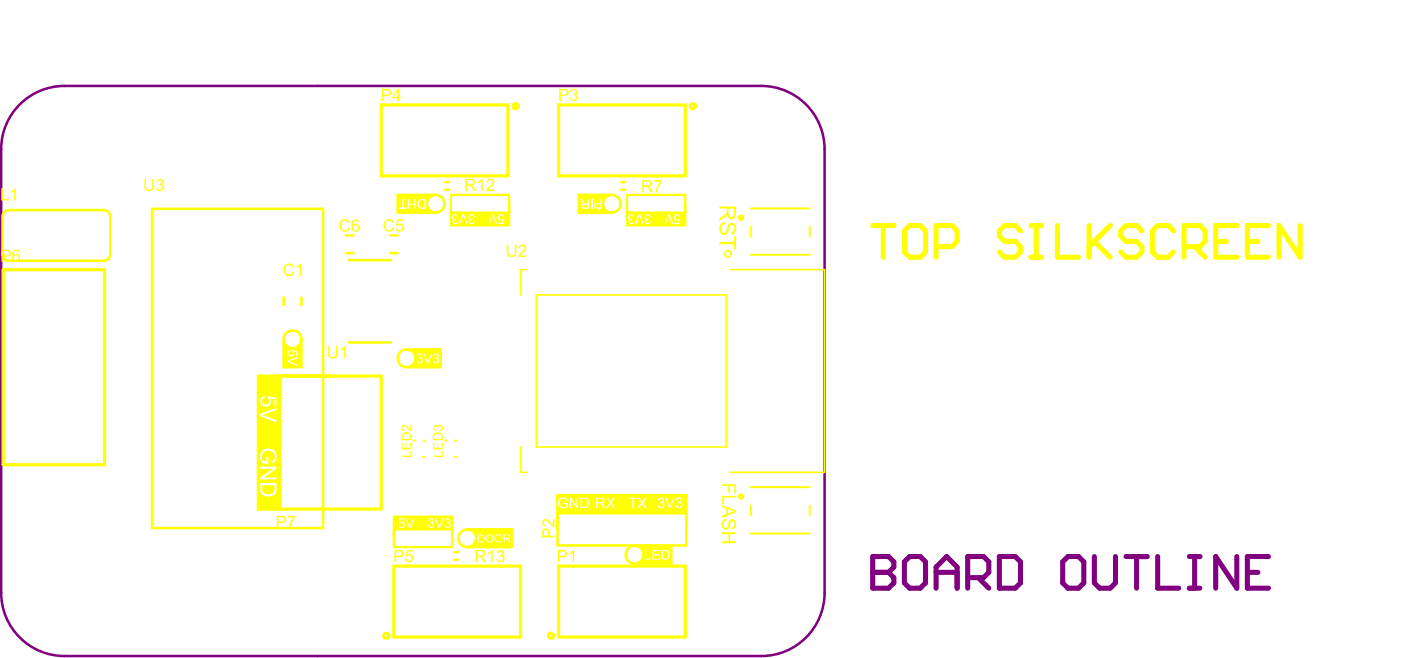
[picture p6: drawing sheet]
<svg xmlns="http://www.w3.org/2000/svg" width="368mm" height="173mm" viewBox="0 0 368 173" stroke-linecap="round" stroke-linejoin="round" font-family="sans-serif">
<path d="M.3 39.2v116.5M17 22.6h183.1M216.8 39.2v116.5M17 172.3h183.1" fill="none" stroke="#800080" stroke-width=".67"/>
<path d="M229.4 146.2v8.3h4.2l1.4-1.4v-1.3l-1.4-1.4h-4.2" fill="none" stroke="#800080" stroke-width="1.3"/>
<circle cx="229.4" cy="150.4" r=".67" fill="#800080"/>
<g fill="none" stroke="#800080" stroke-width="1.3">
<path d="M229.4 146.2h4.2l1.4 1.4v1.4l-1.4 1.4h-4.2M237.8 147.6l1.3-1.4h2.8l1.4 1.4v5.5l-1.4 1.4h-2.8l-1.3-1.4zM246.1 150.4h5.5M246.1 154.5v-5.5l2.7-2.8 2.8 2.8v5.5M254.4 151.8h4.2l1.3-1.4v-2.8l-1.3-1.4h-4.2v8.3M257.2 151.8l2.7 2.7M262.7 146.2h4.2l1.4 1.4v5.5l-1.4 1.4h-4.2zM279.4 147.6l1.4-1.4h2.7l1.4 1.4v5.5l-1.4 1.4h-2.7l-1.4-1.4zM287.7 146.2v6.9l1.4 1.4h2.7l1.4-1.4v-6.9M296 146.2h5.6M298.8 146.2v8.3M304.3 146.2v8.3h5.6"/>
<path d="M312.7 146.2h2.7M312.7 154.5h2.7M314 146.2v8.3M325.1 146.2v8.3l-5.5-8.3v8.3M327.9 150.4h2.8M333.5 146.2h-5.6v8.3h5.6"/>
</g>
<path d="M17 22.6a16.6 16.6 0 0 0-16.7 16.6M200.1 22.6a16.6 16.6 0 0 1 16.7 16.6M.3 155.7a16.6 16.6 0 0 0 16.7 16.6M216.8 155.7a16.6 16.6 0 0 1-16.7 16.6" fill="none" stroke="#800080" stroke-width=".67"/>
<path d="M100.2 27.6h33.3v18.6h-33.3zM146.8 27.6h33.3v18.6h-33.3zM67.9 98.8h32.3v34.9h-32.3zM73.6 98.8v34.9M103.5 148.7h33.3v18.7h-33.3zM146.8 148.7h33.3v18.7h-33.3z" fill="none" stroke="#ff0" stroke-width=".85"/>
<path d="M104.9 55.5h7.6M104.9 51.5h8M152.5 55.5h6.3M152.5 51.5h6.7M74.9 90.8v5.3M78.9 91.1v5M108.5 96.1h7M108.9 92.1h6.6M168.5 147.7h7.6M168.8 143.7h7.3" fill="none" stroke="#ff0" stroke-width=".73"/>
<g fill="none" stroke="#ff0" stroke-width=".67">
<path d="M40 54.9h44.9v83.8h-44.9zM112.2 51.5v.7M112.2 54.9v.6M114.2 51.2h-9.7v4.7h10M117 49.9h1M117 47.9h1M158.5 51.5v.7M158.5 54.9v.6M160.5 51.2h-8.3v4.7h8.6M163.3 49.9h1M163.3 47.9h1M74.6 78.2v2"/>
<path d="M79.2 78.2v2M90.9 61.8h2M90.9 66.5h2M91.6 68.3h11.2M102.5 61.8h2M102.5 66.5h2M74.9 91.5h.7M78.2 91.5h.7M79.2 89.1v7.4h-4.6v-7M91.6 90h11.2M106.9 91.8h9v4.7h-8.7M109.2 92.1v.7"/>
<path d="M109.2 95.5v.6M108.8 115.8h.2M111.5 115.8h.1M117.2 115.8h.1M119.8 115.8h.1M111.3 120h.1M119.6 120h.2M122.9 139.1h11.6v4.6h-11.3M125.2 139.4v.7M146.6 139.1l-.1-9h34l-.1 9M146.6 134.8h33.8v8.5h-33.8zM119.4 145.1h1"/>
<path d="M119.4 147.1h1M125.2 142.7v.7M166.8 143.4h9.7v4.7h-9.3M169.1 143.7v.7M169.1 147.1v.6"/>
</g>
<path d="M124.9 139.4h9.3M124.5 143.4h9.7" fill="none" stroke="#ff0" stroke-width=".83"/>
<path d="M118.5 52.9v6.3h15.3v-5.7M164.8 52.9v6.3h15.3v-5.7M103.5 141.4v-5.7h15.4v6.4" fill="none" stroke="#ff0" stroke-width=".6"/>
<path d="M197.4 54.8h15.5M197.4 59.6v2.5M212.9 59.6v2.5M197.4 66.9h15.5" fill="none" stroke="#ff0" stroke-width=".51"/>
<path d="M138.5 70.8h-1.7v6.7M141 77.5h49.9v39.9h-49.9zM191.8 70.8h25v53.3h-25M136.8 117.4v6.7h1.7" fill="none" stroke="#ff0" stroke-width=".42"/>
<circle cx=".7" cy="66.8" r=".33" fill="#ff0"/>
<path d="M.7 56.9v9.9M2.3 55.2h25M29 56.9v9.9M2.3 68.5h25" fill="none" stroke="#ff0" stroke-width=".67"/>
<path d="M118.5 51.2h15.3v4.7h-15.3zM164.8 51.2h15.3v4.7h-15.3zM103.5 139.1h15.4v4.6h-15.4z" fill="none" stroke="#ff0" stroke-width=".6"/>
<path d="M197.4 128h15.5M197.4 132.8v2.6M212.9 132.8v2.6M197.4 140.2h15.5" fill="none" stroke="#ff0" stroke-width=".51"/>
<path d="M.8 70.9h26.7v51.2h-26.7z" fill="none" stroke="#ff0" stroke-width=".85"/>
<g fill="#ff0">
<path d="M179.5 130.1h1v4.3h-1z" fill-rule="evenodd"/>
<path d="M68.2 130.7h5v2.7h-5z" fill-rule="evenodd"/>
<path d="M68.2 111.1h5v6.3h-5z" fill-rule="evenodd"/>
<path d="M68.2 99.1h5v4.7h-5z" fill-rule="evenodd"/>
<path d="M146.6 133.6h33.8v1h-33.8z" fill-rule="evenodd"/>
<path d="M170.1 130.2h2.7v4.5h-2.7z" fill-rule="evenodd"/>
<path d="M161.8 130.2h3.4v4.5h-3.4z" fill-rule="evenodd"/>
<path d="M155.2 130.3h1.3v4.4h-1.3z" fill-rule="evenodd"/>
<path d="M171.5 55.9h3v3.3h-3z" fill-rule="evenodd"/>
<path d="M179.1 55.9h1v3.3h-1z" fill-rule="evenodd"/>
<path d="M125.2 55.9h3v3.3h-3z" fill-rule="evenodd"/>
<path d="M132.8 55.9h1v3.3h-1z" fill-rule="evenodd"/>
<path d="M103.5 135.7h1v3.4h-1z" fill-rule="evenodd"/>
<path d="M109.2 135.7h3v3.4h-3z" fill-rule="evenodd"/>
</g>
<g fill="none" stroke="#ff0" stroke-width="1.3">
<path d="M229.4 59.2h5.6M232.2 59.2v8.4M271 59.2h2.8M272.4 59.2v8.4M278 59.2v8.4h5.5M286.3 59.2v8.4M291.8 59.2l-5.5 5.6M325.1 59.2h-5.5v8.4h5.5M333.5 59.2h-5.6v8.4h5.6M341.8 59.2v8.4l-5.6-8.4v8.4M237.8 60.6l1.3-1.4h2.8l1.4 1.4v5.6l-1.4 1.4h-2.8l-1.3-1.4zM246.1 64.8h4.1l1.4-1.4v-2.8l-1.4-1.4h-4.1v8.4"/>
<path d="M268.3 60.6l-1.4-1.4h-2.8l-1.4 1.4v1.4l1.4 1.4h2.8l1.4 1.4v1.4l-1.4 1.4h-2.8l-1.4-1.4M271 67.6h2.8M287.7 63.4l4.1 4.2M300.2 60.6l-1.4-1.4h-2.8l-1.4 1.4v1.4l1.4 1.4h2.8l1.4 1.4v1.4l-1.4 1.4h-2.8l-1.4-1.4M308.5 60.6l-1.4-1.4h-2.8l-1.4 1.4v5.6l1.4 1.4h2.8l1.4-1.4M311.3 64.8h4.1l1.4-1.4v-2.8l-1.4-1.4h-4.1v8.4M314 64.8l2.8 2.8M319.6 63.4h2.8M327.9 63.4h2.8"/>
</g>
<path d="M152.2 51.9h6.4v3.3h-6.4z" fill-rule="evenodd" fill="#ff0"/>
<g fill="#fff">
<path d="M155.4 52.3h.3v2.6h-.3z"/>
<path d="M156.6 53.8l.1 .7h1.1v-.9h-.7zM156.4 53.5l1.4-.2v-1h.4v2.6h-1.1a.79 .79 0 0 1-.9-.5 .79 .79 0 0 1 .2-.9z"/>
<path d="M153.1 53.9l.2 .6h1.2v-.7h-1.2zM152.5 52.3h.4l.9 1.1h.7v-1.1h.3v2.6h-1.2a.73 .73 0 0 1-.9-.7 .73 .73 0 0 1 .7-.8l-.2-.1z"/>
</g>
<path d="M104.5 51.9h7.8v3.3h-7.8z" fill-rule="evenodd" fill="#ff0"/>
<g fill="#fff">
<path d="M107.3 52.3h.3v1.2h1.3v-1.2h.4v2.6h-.4v-1.1h-1.3v1.1h-.3z"/>
<path d="M105.7 52.3h.4v2.2h.8v.4h-2v-.4h.8z"/>
<path d="M110.2 52.9l-.1 .4a.92 .92 0 0 0 .9 1.2h.6v-1.9h-.9zM110 52.6l.5-.3h1.4v2.6h-1a1.41 1.41 0 0 1-.9-2.3z"/>
</g>
<path d="M169.2 144h7.3v3.4h-7.3z" fill-rule="evenodd" fill="#ff0"/>
<g fill="#fff">
<path d="M169.5 144.5h.4v2.3h1.2v.2h-1.6z"/>
<path d="M171.5 144.5h1.9v.3h-1.5v.8h1.4v.3h-1.4v.9h1.6v.2h-2z"/>
<path d="M174.3 144.8v2h.5a.99 .99 0 0 0 .9-1 .99 .99 0 0 0-.8-1zM173.9 144.5h1a1.32 1.32 0 0 1 1.1 1.1 1.32 1.32 0 0 1-.8 1.4h-1.3z"/>
</g>
<path d="M125.1 139.8h9.7v3.2h-9.7z" fill-rule="evenodd" fill="#ff0"/>
<g fill="#fff">
<path d="M125.9 140.6v1.7h.5a.87 .87 0 0 0 .7-.9 .87 .87 0 0 0-.7-.8zM125.6 140.4h.8a1.03 1.03 0 0 1 1 .6 1.03 1.03 0 0 1-.3 1.2l-.5 .3h-1z"/>
<path d="M128.2 140.8l-.1 .2a.81 .81 0 0 0 .2 1.1 .81 .81 0 0 0 1.1-.1 .81 .81 0 0 0-.1-1.2l-.4-.2zM127.9 140.7l.3-.2a1.05 1.05 0 0 1 1.5 .9 1.05 1.05 0 0 1-1.4 1 1.05 1.05 0 0 1-.4-1.6z"/>
<path d="M130.4 140.9a.81 .81 0 0 0 .1 1.1 .81 .81 0 0 0 1.1-.1l.1-.2a.78 .78 0 0 0-.3-1 .78 .78 0 0 0-1 .2zM129.9 141.4a1.1 1.1 0 0 1 2.2 0 1.1 1.1 0 0 1-2.2 0z"/>
<path d="M132.7 140.6v.7h.6a.39 .39 0 0 0 .5-.3 .39 .39 0 0 0-.4-.4zM132.4 140.4h1a.56 .56 0 0 1 .7 .5 .56 .56 0 0 1-.6 .6l.4 .3 .3 .7h-.3l-.6-.9h-.6v.9h-.3z"/>
</g>
<path d="M75.2 91.5h3.4v5h-3.4z" fill-rule="evenodd" fill="#ff0"/>
<g fill="#fff">
<path d="M75.7 92.2l.6-.3v.3a.55 .55 0 0 0-.4 .8 .55 .55 0 0 0 .9 .2l.3-.4-.3-.8 1.4 .2v1.3h-.4v-1l-.7-.2a.85 .85 0 0 1-.8 1.3 .85 .85 0 0 1-.6-1.4z"/>
<path d="M75.6 94.8l2.6-1.1v.5l-2.3 .7 2.3 .9v.3l-2.6-1z"/>
</g>
<path d="M109.1 92.4h6.8v3.4h-6.8z" fill-rule="evenodd" fill="#ff0"/>
<g fill="#fff">
<path d="M109.6 93.2a.73 .73 0 0 1 1.1-.3 .73 .73 0 0 1 .1 1.1l-.2 .1a.71 .71 0 0 1 .5 .9 .71 .71 0 0 1-.9 .4l-.7-.3v-.3l.3-.1a.51 .51 0 0 0 .5 .5 .51 .51 0 0 0 .5-.6 .51 .51 0 0 0-.7-.3v-.4a.41 .41 0 0 0 .6-.2 .41 .41 0 0 0-.3-.6 .41 .41 0 0 0-.5 .4h-.4z"/>
<path d="M111.3 92.9h.4l.8 2.3 .8-2.3h.4l-1 2.5h-.4z"/>
<path d="M114.1 93l.2-.1a.7 .7 0 0 1 .9 .2 .7 .7 0 0 1-.1 .9h-.1a.82 .82 0 0 1 .1 1.4 .82 .82 0 0 1-1.2-.6l.2-.1a.53 .53 0 0 0 .5 .6 .53 .53 0 0 0 .5-.7 .53 .53 0 0 0-.7-.3l.1-.4a.41 .41 0 0 0 .5-.4 .41 .41 0 0 0-.4-.4 .41 .41 0 0 0-.4 .5l-.3-.1z"/>
</g>
<path d="M172.6 130.3h7.2v3.5h-7.2z" fill-rule="evenodd" fill="#ff0"/>
<g fill="#fff">
<path d="M173.2 130.9a.75 .75 0 0 1 1.1 0 .75 .75 0 0 1-.1 1.1 .85 .85 0 0 1 0 1.4 .85 .85 0 0 1-1.3-.7h.3a.53 .53 0 0 0 .6 .5 .53 .53 0 0 0 .5-.6 .53 .53 0 0 0-.7-.4v-.3a.47 .47 0 0 0 .6-.4 .47 .47 0 0 0-.5-.6l-.5 .6h-.3z"/>
<path d="M174.8 130.7h.5l.8 2.4 .9-2.4h.4l-1.1 2.8h-.4z"/>
<path d="M177.8 130.9a.8 .8 0 0 1 1.1-.1 .8 .8 0 0 1 .3 1l-.3 .2a.86 .86 0 0 1 .1 1.4 .86 .86 0 0 1-1.4-.6l.3-.1a.58 .58 0 0 0 .8 .5 .58 .58 0 0 0 .2-.9l-.2-.2-.5 .1 .1-.3a.48 .48 0 0 0 .6-.4 .48 .48 0 0 0-.4-.6 .48 .48 0 0 0-.5 .6h-.4z"/>
</g>
<path d="M146.4 130.3h8.8v3.5h-8.8z" fill-rule="evenodd" fill="#ff0"/>
<g fill="#fff">
<path d="M146.8 131.3h.1a1.27 1.27 0 0 1 1.3-.6 1.27 1.27 0 0 1 1 .8l-.3 .1a.98 .98 0 0 0-1.3-.5 .98 .98 0 0 0-.5 1.4 1.08 1.08 0 0 0 1.8 .4v-.5h-.9v-.3h1.2v1l-.9 .5-.9-.3a1.57 1.57 0 0 1-.6-2z"/>
<path d="M149.8 130.8h.3l1.5 2.1v-2.1h.3v2.7h-.3l-1.5-2.1v2.1h-.3z"/>
<path d="M152.9 131v2.1h.7a1.08 1.08 0 0 0 .9-.9 1.08 1.08 0 0 0-.6-1.1zM152.6 130.8h1a1.42 1.42 0 0 1 1.2 .9 1.42 1.42 0 0 1-.3 1.5l-.5 .3h-1.4z"/>
</g>
<path d="M156.4 130.4h5.7v3.4h-5.7z" fill-rule="evenodd" fill="#ff0"/>
<g fill="#fff">
<path d="M159.4 130.8h.4l.7 1 .7-1h.4l-.9 1.2 1 1.5h-.4l-.8-1.1-.9 1.1h-.4l1.1-1.5z"/>
<path d="M157.1 131v1h.8a.48 .48 0 0 0 .6-.5 .48 .48 0 0 0-.6-.5zM156.7 130.8h1.2a.75 .75 0 0 1 1 .6 .75 .75 0 0 1-.8 .8l.3 .2 .7 1.1h-.4l-.9-1.2h-.7v1.2h-.4z"/>
</g>
<path d="M164.8 55.9h6.7v3.3h-6.7z" fill-rule="evenodd" fill="#ff0"/>
<g fill="#fff">
<path d="M169.6 56.6l.2-.1a.82 .82 0 0 1 1.3 .5l-.3 .1a.5 .5 0 0 0-.6-.5 .5 .5 0 0 0-.4 .6 .5 .5 0 0 0 .7 .3l-.1 .3a.44 .44 0 0 0-.5 .4 .44 .44 0 0 0 .5 .5 .44 .44 0 0 0 .4-.5h.2a.71 .71 0 0 1-1 .7 .71 .71 0 0 1-.1-1.2 .73 .73 0 0 1-.3-1.1z"/>
<path d="M167.9 56.3h.4l1 2.5h-.4l-.8-2.2-.8 2.2h-.3z"/>
<path d="M165.2 56.6a.82 .82 0 0 1 .9-.3 .82 .82 0 0 1 .6 .7l-.2 .1a.51 .51 0 0 0-.6-.6 .51 .51 0 0 0-.4 .6 .51 .51 0 0 0 .6 .4v.3a.43 .43 0 0 0-.6 .3 .43 .43 0 0 0 .4 .5 .43 .43 0 0 0 .5-.4h.3a.72 .72 0 0 1-.9 .6 .72 .72 0 0 1-.4-1l.1-.1a.59 .59 0 0 1-.5-.4 .59 .59 0 0 1 .2-.7z"/>
</g>
<path d="M174.4 55.9h4.8v3.3h-4.8z" fill-rule="evenodd" fill="#ff0"/>
<g fill="#fff">
<path d="M177.3 56.6a.82 .82 0 0 1 .9-.3 .82 .82 0 0 1 .6 .7h-.2a.55 .55 0 0 0-.8-.4 .55 .55 0 0 0-.2 .8 .55 .55 0 0 0 .8 .2l.4-.1-.2 1.3h-1.3v-.3h1l.2-.7a.82 .82 0 0 1-1.1 0 .82 .82 0 0 1-.1-1.1z"/>
<path d="M175.7 56.3h.3l1 2.5h-.4l-.7-2.2-.9 2.2h-.3z"/>
</g>
<path d="M118.5 55.9h6.7v3.3h-6.7z" fill-rule="evenodd" fill="#ff0"/>
<g fill="#fff">
<path d="M123.3 56.6a.88 .88 0 0 1 .9-.3 .88 .88 0 0 1 .7 .7l-.4 .1a.51 .51 0 0 0-.5-.6 .51 .51 0 0 0-.5 .6 .51 .51 0 0 0 .7 .4v.3a.41 .41 0 0 0-.6 .3 .41 .41 0 0 0 .3 .5 .41 .41 0 0 0 .5-.4h.4a.69 .69 0 0 1-1 .6 .69 .69 0 0 1-.1-1.1 .68 .68 0 0 1-.4-1.1z"/>
<path d="M121.6 56.3h.4l1 2.5h-.3l-.9-2.2-.8 2.2h-.4z"/>
<path d="M118.9 56.6l.4-.2a.73 .73 0 0 1 .7-.1 .73 .73 0 0 1 .5 .7l-.3 .1a.54 .54 0 0 0-.5-.7 .54 .54 0 0 0-.6 .7 .54 .54 0 0 0 .8 .4v.3a.41 .41 0 0 0-.6 .3 .41 .41 0 0 0 .4 .5 .41 .41 0 0 0 .4-.4h.4a.72 .72 0 0 1-1 .7 .72 .72 0 0 1-.3-1.2h.1a.67 .67 0 0 1-.4-1z"/>
</g>
<path d="M128.1 55.9h4.8v3.3h-4.8z" fill-rule="evenodd" fill="#ff0"/>
<g fill="#fff">
<path d="M131.1 56.5l.3-.1a.73 .73 0 0 1 .7-.1 .73 .73 0 0 1 .4 .7h-.3a.56 .56 0 0 0-.9-.3 .56 .56 0 0 0 .2 1h.5l.2-.2h.3l-.2 1.3h-1.3v-.3h1l.1-.7a.85 .85 0 0 1-1.1-.2 .85 .85 0 0 1 .1-1.1z"/>
<path d="M129.4 56.3h.4l.9 2.5h-.3l-.8-2.2-.9 2.2h-.3z"/>
</g>
<path d="M104.4 135.8h4.9v3.2h-4.9z" fill-rule="evenodd" fill="#ff0"/>
<g fill="#fff">
<path d="M105.1 136.2h1.2v.2h-1l-.1 .7a.85 .85 0 0 1 1.2 .8 .85 .85 0 0 1-1.3 .7l-.4-.5 .4-.1a.56 .56 0 0 0 .9 .3 .56 .56 0 0 0-.2-.9l-1 .1z"/>
<path d="M106.6 136.2h.3l.9 2.2 .8-2.2h.3l-1 2.5h-.3z"/>
</g>
<path d="M112.2 135.8h6.7v3.2h-6.7z" fill-rule="evenodd" fill="#ff0"/>
<g fill="#fff">
<path d="M112.7 136.4a.73 .73 0 0 1 .9-.2 .73 .73 0 0 1 .3 1l-.2 .1a.8 .8 0 0 1 0 1.4 .8 .8 0 0 1-1.2-.7h.3a.55 .55 0 0 0 .5 .5 .55 .55 0 0 0 .6-.5l-.2-.5h-.6v-.3a.42 .42 0 0 0 .6-.4 .42 .42 0 0 0-.6-.4l-.3 .5-.3-.1z"/>
<path d="M114.4 136.2h.3l.8 2.2 .8-2.2h.3l-1 2.5h-.3z"/>
<path d="M117 136.4a.7 .7 0 0 1 1-.2 .7 .7 0 0 1 .1 1.1h-.1a.82 .82 0 0 1 .1 1.4 .82 .82 0 0 1-1.3-.6l.4-.1a.53 .53 0 0 0 .6 .5 .53 .53 0 0 0 .4-.7 .53 .53 0 0 0-.7-.3v-.3a.44 .44 0 0 0 .6-.3 .44 .44 0 0 0-.4-.5l-.5 .5-.3-.1z"/>
</g>
<path d="M165 130.4h5.5v3.4h-5.5z" fill-rule="evenodd" fill="#ff0"/>
<g fill="#fff">
<path d="M165.3 130.8h2.2v.2h-.9v2.5h-.4v-2.5h-.9z"/>
<path d="M167.7 130.8h.4l.7 1 .8-1h.4l-.9 1.2 1 1.5h-.5l-.8-1.1-.8 1.1h-.4l1-1.5z"/>
</g>
<g fill="#ff0">
<path d="M189.8 127.2h3.7v2.5h-.5v-2.1h-1.2v1.8h-.4v-1.8h-1.6z"/>
<path d="M189.8 130.3h3.7v.4h-3.3v1.8h-.4z"/>
<path d="M190 136.8l.7-.5h.3v.4a1.04 1.04 0 0 0-.8 1 1.04 1.04 0 0 0 .7 1v-.1a1 1 0 0 0 .6-1.1l.2-.6a1 1 0 0 1 1.3-.3 1 1 0 0 1 .5 1.3v.1a1.01 1.01 0 0 1-1.1 1.1v-.5a.86 .86 0 0 0 .7-.9 .86 .86 0 0 0-.7-.8l-.2 .1-.4 1a1.08 1.08 0 0 1-1.1 1.1 1.08 1.08 0 0 1-1-1.3z"/>
<path d="M189.8 139.8h3.7v.5h-1.6v1.9h1.6v.5h-3.7v-.5h1.7v-1.9h-1.7z"/>
<path d="M189.6 58.7l.9-.4v.6a1.18 1.18 0 0 0-.9 1.1 1.18 1.18 0 0 0 .8 1.2l.4-.3 .5-1.6a1.1 1.1 0 0 1 1.4-.7 1.1 1.1 0 0 1 .8 1.3v.3a1.29 1.29 0 0 1-1.3 1.4v-.6a1.04 1.04 0 0 0 .8-.9 1.04 1.04 0 0 0-.7-1.1l-.5 .3-.2 1a1.28 1.28 0 0 1-1.3 1.4 1.28 1.28 0 0 1-1.2-1.4v-.9z"/>
<path d="M189.1 63.6h3.8v-1.5h.6v3.4h-.6v-1.3h-3.8z"/>
<path d="M191.3 133.7v1.2l1.7-.6zM189.8 132.7l3.7 1.4v.5l-3.7 1.5v-.6l1.1-.4v-1.5l-1.1-.4z"/>
<path d="M191.5 54.8l.1 1.4a.7 .7 0 0 0 .7 .9 .7 .7 0 0 0 .6-1v-1.3zM189.1 54.3h4.4l-.1 2.2a1.14 1.14 0 0 1-1.2 1.2 1.14 1.14 0 0 1-1.1-1.2l-.3 .4-1.7 1.1v-.7l1.4-.8 .6-.8v-.9h-2z"/>
</g>
<path d="M67.9 117.3h5.4v13.6h-5.4z" fill-rule="evenodd" fill="#ff0"/>
<g fill="#fff">
<path d="M68.9 118.3l1.1-.5h1l.7 .3 .9 .8 .1 1.4a1.64 1.64 0 0 1-1.2 1.4l-.2-.5a1.47 1.47 0 0 0 .9-1.8 1.47 1.47 0 0 0-1.8-1h-.3a1.71 1.71 0 0 0-.8 2.8h.7v-1.2h.5v1.8h-1.5l-.7-1.3v-1z"/>
<path d="M68.4 122.6h4.3v.6l-3.4 2.2h3.4v.6h-4.3v-.6l3.3-2.2h-3.3z"/>
<path d="M68.9 127.5v1a1.49 1.49 0 0 0 1.9 1.3h.3a1.06 1.06 0 0 0 1.1-1.4v-.9zM68.4 126.9h4.3v2.1l-.3 .7-1.1 .7h-1.1l-.5-.1a1.66 1.66 0 0 1-1.3-1.9z"/>
</g>
<path d="M67.9 103.5h5.3v7.9h-5.3z" fill-rule="evenodd" fill="#ff0"/>
<g fill="#fff">
<path d="M68.6 104.5l.3-.4 .6-.1 .1 .6a.9 .9 0 0 0-.7 1.2 .9 .9 0 0 0 1.4 .4 .93 .93 0 0 0 .1-1.6l.1-.5 2.2 .4v2.1h-.5v-1.7l-1.2-.2 .2 .5a1.45 1.45 0 0 1-1.8 1.5 1.45 1.45 0 0 1-.8-2.2z"/>
<path d="M68.4 108.7l4.3-1.6v.6l-3.8 1.3 3.8 1.4v.6l-4.3-1.7z"/>
</g>
<g fill="#ff0">
<path d="M75.6 135.6h2.1v.3l-1 1.4-.2 1.4h-.5v-.5l.3-.9 .8-1.4h-1.5z"/>
<path d="M133.2 64.2h.4v1.9a.84 .84 0 0 0 .6 1 .84 .84 0 0 0 1.1-.5v-2.4h.5v2a1.28 1.28 0 0 1-1.4 1.3 1.28 1.28 0 0 1-1.2-1.4z"/>
<path d="M136.4 64.7h.1a1 1 0 0 1 1.5-.2 1 1 0 0 1 0 1.5l-1.2 1.1h1.6v.4h-2.1l.2-.7 .7-.7a.81 .81 0 0 0 .7-.7 .81 .81 0 0 0-.4-.8 .72 .72 0 0 0-.8 .7l-.3-.1z"/>
<path d="M38 47h.4v1.9a.83 .83 0 0 0 .8 1 .83 .83 0 0 0 .8-1v-1.9h.4v1.9a1.25 1.25 0 0 1-1 1.3 1.25 1.25 0 0 1-1.4-.9z"/>
<path d="M41.2 47.3a1.01 1.01 0 0 1 1-.3 1.01 1.01 0 0 1 .8 .8l-.5 .6a.97 .97 0 0 1 .5 1.3 .97 .97 0 0 1-1.2 .5l-.4-.1-.4-.5v-.2l.4-.1a.63 .63 0 0 0 .7 .6 .63 .63 0 0 0 .5-.8 .63 .63 0 0 0-.8-.4v-.3h.2a.57 .57 0 0 0 .5-.5 .57 .57 0 0 0-.4-.6h-.4l-.3 .5h-.4z"/>
<path d="M86.3 90.9h.4v2a.82 .82 0 0 0 .9 .9 .82 .82 0 0 0 .7-1.1v-1.8h.4v2a1.24 1.24 0 0 1-1.3 1.3 1.24 1.24 0 0 1-1.1-1.5z"/>
<path d="M89.6 91.7l.7-.4 .2-.4h.3v3.2h-.4v-2.6l-.7 .6z"/>
<path d="M128.3 145.2l.7-.3 .3-.4h.2v3.2h-.3v-2.6l-.8 .6z"/>
<path d="M130.7 144.9h.1a.86 .86 0 0 1 1.3-.3 .86 .86 0 0 1 0 1.3l-.1 .1a.87 .87 0 0 1 .6 .9 .87 .87 0 0 1-.8 .8h-.3a.87 .87 0 0 1-1-.9h.4a.66 .66 0 0 0 .8 .6 .66 .66 0 0 0 .5-.9 .66 .66 0 0 0-.9-.3l.1-.4a.56 .56 0 0 0 .7-.3 .56 .56 0 0 0-.4-.7 .56 .56 0 0 0-.7 .4l-.1 .2-.3-.1z"/>
<path d="M125.7 47.8l.4-.2 .5-.6h.3v3.2h-.4v-2.5l-.8 .5z"/>
<path d="M128.1 47.3l.2-.1a.99 .99 0 0 1 1.5 .2 .99 .99 0 0 1-.5 1.5l-.9 .9h1.5v.4h-2.1l.3-.7 .9-.8a.69 .69 0 0 0 .5-.7 .69 .69 0 0 0-.6-.7l-.4 .1-.2 .5h-.4z"/>
<path d="M172 47.3h2v.5l-.9 1.4-.3 1.3h-.4l.1-.8 .5-1.3 .5-.6h-1.5z"/>
<path d="M106.9 144.6h1.6v.3h-1.3l-.2 .8a1.07 1.07 0 0 1 1.5 .5 1.07 1.07 0 0 1-.6 1.5 1.07 1.07 0 0 1-1.4-.9h.4a.7 .7 0 0 0 1 .5 .7 .7 0 0 0 .2-1.1 .82 .82 0 0 0-1.2 0h-.3z"/>
<path d="M150.1 23.6l.4-.2a.8 .8 0 0 1 1.1 .3 .8 .8 0 0 1-.3 1.1l.1 .1a.95 .95 0 0 1 .4 1.2 .95 .95 0 0 1-1.2 .4l-.7-.5-.1-.3 .4-.1a.65 .65 0 0 0 .8 .6 .65 .65 0 0 0 .5-.8 .65 .65 0 0 0-.9-.4l.1-.3a.53 .53 0 0 0 .6-.4 .53 .53 0 0 0-.3-.6 .53 .53 0 0 0-.7 .4l-.4 .1z"/>
<path d="M142.7 136.7a1.14 1.14 0 0 1 1.9 .3l.7 .9v-1.5h.4v2.1l-.5-.2-.9-.9a.72 .72 0 0 0-.7-.6 .72 .72 0 0 0-.7 .7l.1 .4 .5 .1v.4a1.08 1.08 0 0 1-.8-1.7z"/>
<path d="M149.7 145.3l.7-.4 .3-.4h.2v3.2h-.3v-2.5l-.7 .5h-.2z"/>
<path d="M113.9 119.7h2.2v-1.3h.3v1.6h-2.5z"/>
<path d="M113.9 116.2h.3v1.5h.8v-1.4h.2v1.4h.9v-1.5h.3v1.8h-2.5z"/>
<path d="M113.9 112a.61 .61 0 0 1 .6-.3 .61 .61 0 0 1 .5 .3 .81 .81 0 0 1 1.4 .1 .81 .81 0 0 1-.7 1.2v-.4a.5 .5 0 0 0 .5-.5 .5 .5 0 0 0-.6-.5 .5 .5 0 0 0-.4 .7h-.2a.41 .41 0 0 0-.3-.5 .41 .41 0 0 0-.5 .3 .41 .41 0 0 0 .3 .5v.3a.81 .81 0 0 1-.6-1.2z"/>
<path d="M105.6 119.7h2.2v-1.3h.3v1.6h-2.5z"/>
<path d="M105.6 116.2h.2v1.5h.9v-1.4h.2v1.4h.9v-1.5h.3v1.8h-2.5z"/>
<path d="M105.7 111.8a1.32 1.32 0 0 1 1.8 .8l.3 .3v-1.3h.3v1.7l-.5-.2-.7-.8a.54 .54 0 0 0-.8-.3 .54 .54 0 0 0 0 .9h.2v.3a.91 .91 0 0 1-.6-1.4z"/>
<path d="M.3 49.5h.5v2.8h1.5v.4h-2z"/>
<path d="M3 50.3l.6-.3 .2-.5h.3v3.2h-.4v-2.5l-.7 .5z"/>
<path d="M89.7 57.9l.6-.2a1.22 1.22 0 0 1 1.6 .8l-.4 .1v-.2a1.11 1.11 0 0 0-1.4-.2 1.11 1.11 0 0 0-.4 1.4v.2a.94 .94 0 0 0 1 .7 .94 .94 0 0 0 .9-.8l.4 .2a1.47 1.47 0 0 1-1.8 .9 1.47 1.47 0 0 1-1-1.8l.1-.6z"/>
<path d="M101.3 57.9l.6-.2a1.28 1.28 0 0 1 1.7 .8l-.4 .1a1.04 1.04 0 0 0-1.4-.5 1.04 1.04 0 0 0-.5 1.4v.1a.98 .98 0 0 0 1 .9 .98 .98 0 0 0 1-.8l.3 .1a1.45 1.45 0 0 1-1.9 .9 1.45 1.45 0 0 1-.8-1.9l.1-.5z"/>
<path d="M104.4 57.7h1.6v.4h-1.3l-.1 .8 .1-.1a1.07 1.07 0 0 1 1.5 1.2 1.07 1.07 0 0 1-1.8 .6l-.4-.6 .5-.1a.68 .68 0 0 0 1 .5 .68 .68 0 0 0 0-1.1l-.7-.2-.2 .2h-.5z"/>
<path d="M74.8 69.8l.6-.5 .6-.1a1.16 1.16 0 0 1 1.3 1h-.4a1.05 1.05 0 0 0-1.3-.5 1.05 1.05 0 0 0-.7 1.3l.1 .2a.93 .93 0 0 0 .9 1 .93 .93 0 0 0 1-.9l.4 .1-.1 .3a1.41 1.41 0 0 1-1.6 .8 1.41 1.41 0 0 1-1.1-1.5z"/>
<path d="M78 70.1l.6-.4 .3-.5h.3v3.2h-.4v-2.4l-.6 .4h-.2z"/>
<path d="M73.2 135.8v1.2h.8a.61 .61 0 0 0 .8-.6 .61 .61 0 0 0-.8-.6zM72.7 135.5h1.3a.96 .96 0 0 1 1.2 .9 .96 .96 0 0 1-1.2 1h-.8v1.3h-.5z"/>
<path d="M125.4 144.8v1.1h1a.57 .57 0 0 0 .7-.5 .57 .57 0 0 0-.6-.6zM125 144.5h1.5a.89 .89 0 0 1 1.1 .8 .89 .89 0 0 1-1 .9l.6 .5 .6 1h-.5l-1.1-1.5h-.8v1.5h-.4z"/>
<path d="M122.7 47.3v1.1h1.1a.53 .53 0 0 0 .6-.6 .53 .53 0 0 0-.6-.5zM122.3 47h1.5a.86 .86 0 0 1 1.1 .7 .86 .86 0 0 1-.9 1l.5 .4 .7 1.1h-.6l-1-1.4h-.9v1.4h-.4z"/>
<path d="M169.3 47.7v1h1a.53 .53 0 0 0 .7-.5 .53 .53 0 0 0-.7-.5zM168.8 47.3h1.6a.89 .89 0 0 1 1 .8 .89 .89 0 0 1-.9 1l.5 .4 .7 1h-.6l-.4-.8-.6-.6h-.8v1.4h-.5z"/>
<path d="M.8 65.9v1.2h.9a.6 .6 0 0 0 .7-.6 .6 .6 0 0 0-.7-.6zM.4 65.6h1.3a.94 .94 0 0 1 1.1 .9 .94 .94 0 0 1-1.1 1h-.9v1.2h-.4z"/>
<path d="M3.5 65.9h.1a.93 .93 0 0 1 .9-.3 .93 .93 0 0 1 .7 .8l-.4-.1a.63 .63 0 0 0-.8-.3 .63 .63 0 0 0-.4 .7v.4a1 1 0 0 1 1.5 0 1 1 0 0 1-.3 1.5 1.11 1.11 0 0 1-1.3-.1 1.11 1.11 0 0 1-.3-1.2zM3.6 67.7a.7 .7 0 0 0 1.4 0 .7 .7 0 0 0-1.4 0z"/>
<path d="M104.1 144.8v1.2h.9a.61 .61 0 0 0 .7-.6 .61 .61 0 0 0-.7-.6zM103.7 144.5h1.3a.96 .96 0 0 1 1.2 .9 .96 .96 0 0 1-1.2 .9h-.9v1.4h-.4z"/>
<path d="M100.8 23.8v1.1h.9a.56 .56 0 0 0 .7-.6 .56 .56 0 0 0-.7-.5zM100.4 23.3h1.4a.99 .99 0 0 1 1.1 1.1 .99 .99 0 0 1-1.2 .9h-.9v1.2h-.4z"/>
<path d="M104.5 24l-1 1.4h1zM104.6 23.3h.3v2.1h.4v.4h-.4v.7h-.4v-.7h-1.4v-.4z"/>
<path d="M147.4 23.7v1.2h.9a.61 .61 0 0 0 .7-.6 .61 .61 0 0 0-.7-.6zM147 23.3h1.3a.96 .96 0 0 1 1.2 1 .96 .96 0 0 1-1.2 .9h-.9v1.3h-.4z"/>
<path d="M143 139.5v1.3h1.1v-.9a.6 .6 0 0 0-.4-.7 .6 .6 0 0 0-.7 .3zM142.7 139.1h.1a1.02 1.02 0 0 1 1.1-.2 1.02 1.02 0 0 1 .6 1v.9h1.2v.4h-3.2v-1.7z"/>
<path d="M147.1 144.9v1.1h.8a.56 .56 0 0 0 .7-.6 .56 .56 0 0 0-.7-.5zM146.7 144.5h1.3a.98 .98 0 0 1 1 1 .98 .98 0 0 1-1.1 .9h-.8v1.3h-.4z"/>
<path d="M114.3 114.2l-.1 1.1h1.9v-.6a1.14 1.14 0 0 0-1.8-.5zM114.1 113.9l.9-.3a1.02 1.02 0 0 1 1.4 1.2v.8h-2.5v-1.2z"/>
<path d="M105.9 114.3l-.1 1h2v-.6a1.1 1.1 0 0 0-1.8-.4zM105.7 114l.5-.4h.8a.93 .93 0 0 1 1.1 1.1v.9h-2.5v-1.3z"/>
<path d="M92.6 58.1l.1-.1a.93 .93 0 0 1 1-.4 .93 .93 0 0 1 .7 .8h-.3a.61 .61 0 0 0-.7-.4 .61 .61 0 0 0-.5 .6l-.1 .5a1.03 1.03 0 0 1 1.4 0 1.03 1.03 0 0 1 0 1.5 1.03 1.03 0 0 1-1.4 0l-.4-.8zM92.8 59.8a.7 .7 0 0 0 1.4 0 .7 .7 0 0 0-1.4 0z"/>
</g>
<g fill="none" stroke="#ff0" stroke-width=".67">
<path d="M2.3 55.2a1.66 1.66 0 0 0-1.6 1.7M27.3 55.2a1.66 1.66 0 0 1 1.7 1.7M.7 66.8a1.66 1.66 0 0 0 1.6 1.7M29 66.8a1.66 1.66 0 0 1-1.7 1.7"/>
<circle cx="114.5" cy="53.5" r="2.33"/>
<circle cx="160.8" cy="53.5" r="2.33"/>
<circle cx="194.8" cy="57.2" r=".5"/>
<circle cx="76.9" cy="89.1" r="2.33"/>
<circle cx="106.9" cy="94.1" r="2.33"/>
<circle cx="194.8" cy="130.4" r=".5"/>
<circle cx="122.9" cy="141.4" r="2.33"/>
<circle cx="166.8" cy="145.7" r="2.33"/>
</g>
<g fill="none" stroke="#ff0" stroke-width=".85">
<circle cx="135.5" cy="27.9" r=".67"/>
<circle cx="182.1" cy="27.9" r=".67"/>
<circle cx="101.5" cy="167" r=".67"/>
<circle cx="144.8" cy="167" r=".67"/>
</g>
<circle cx="191.4" cy="66.7" r=".83" fill="none" stroke="#ff0" stroke-width=".42"/>
</svg>
